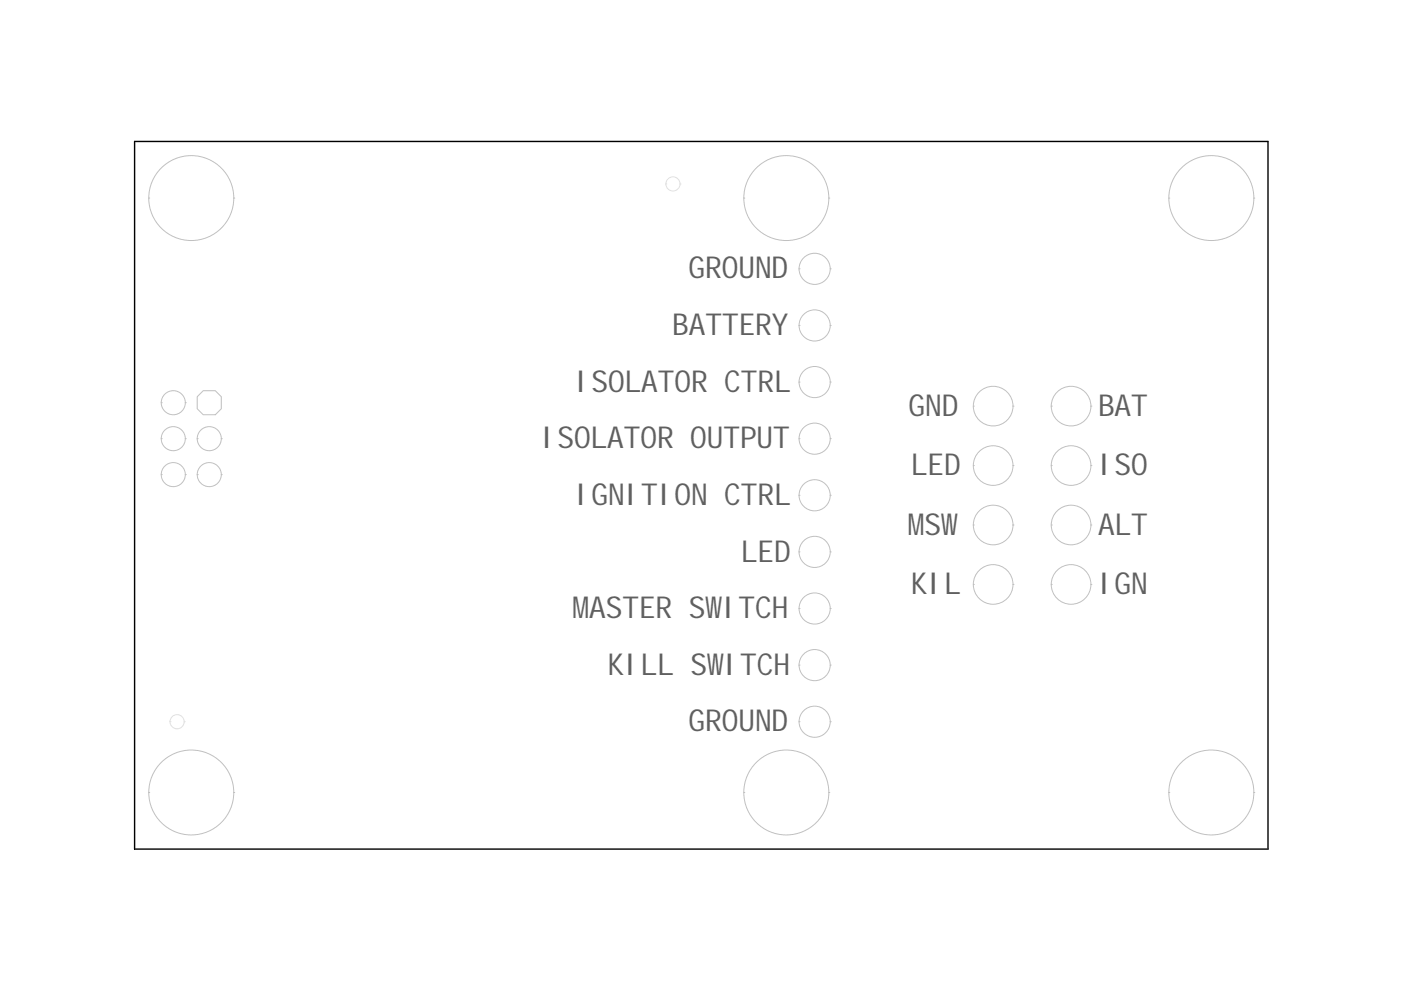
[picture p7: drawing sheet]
<svg xmlns="http://www.w3.org/2000/svg" width="297mm" height="210mm" viewBox="0 0 297 210" stroke-linecap="round" stroke-linejoin="round" font-family="sans-serif">
<defs><g id="words">
<g font-size="6.4" fill="#606060">
<text x="145.7" y="58.9">GROUND</text>
<text x="142.2" y="70.9">BATTERY</text>
<text x="121.6" y="82.9">ISOLATOR CTRL</text>
<text x="192.2" y="88">GND</text>
<text x="232.3" y="88">BAT</text>
<text x="114.4" y="94.9">ISOLATOR OUTPUT</text>
<text x="192.7" y="100.5">LED</text>
<text x="232.3" y="100.6">ISO</text>
<text x="121.6" y="106.8">IGNITION CTRL</text>
<text x="192.1" y="113.1">MSW</text>
<text x="232.3" y="113.1">ALT</text>
<text x="156.8" y="118.8">LED</text>
<text x="192.7" y="125.7">KIL</text>
<text x="232.3" y="125.7">IGN</text>
<text x="121.1" y="130.8">MASTER SWITCH</text>
<text x="128.5" y="142.8">KILL SWITCH</text>
<text x="145.7" y="154.8">GROUND</text>
</g>
</g></defs>
<g fill="none" stroke="#c0c0c0" stroke-width=".21">
<path d="M31.5 41.9h.1M31.5 41.9a9 9 0 0 0 9 9 9 9 0 0 0 9-9M31.5 41.9a9 9 0 0 1 9-9 9 9 0 0 1 9 9M49.5 41.9h.1M157.4 41.9h.1M157.4 41.9a9 9 0 0 0 9 9 9 9 0 0 0 8.9-9M157.4 41.9a9 9 0 0 1 9-9 9 9 0 0 1 8.9 9M169.1 56.9h.1M169.1 56.9a3.3 3.3 0 0 0 3.3 3.3 3.3 3.3 0 0 0 3.2-3.3M169.1 56.9a3.3 3.3 0 0 1 3.3-3.3 3.3 3.3 0 0 1 3.2 3.3M175.3 41.9h.1M175.6 56.9h.1"/>
<path d="M247.3 41.9h.1M247.3 41.9a9 9 0 0 0 9 9 9 9 0 0 0 9-9M247.3 41.9a9 9 0 0 1 9-9 9 9 0 0 1 9 9M265.3 41.9h.1M169.1 68.9h.1M169.1 68.9a3.3 3.3 0 0 0 3.3 3.3 3.3 3.3 0 0 0 3.2-3.3M169.1 68.9a3.3 3.3 0 0 1 3.3-3.3 3.3 3.3 0 0 1 3.2 3.3M175.6 68.9h.1M34.1 92.8h.1M34.1 92.8a2.55 2.55 0 0 0 2.6 2.6 2.55 2.55 0 0 0 2.5-2.6M34.1 92.8a2.55 2.55 0 0 1 2.6-2.5 2.55 2.55 0 0 1 2.5 2.5M34.1 85.2h.1"/>
<path d="M34.1 85.2a2.55 2.55 0 0 0 2.6 2.6 2.55 2.55 0 0 0 2.5-2.6M34.1 85.2a2.55 2.55 0 0 1 2.6-2.5 2.55 2.55 0 0 1 2.5 2.5M39.2 92.8h.1M39.2 85.2h.1M41.7 92.8h.1M41.7 92.8a2.55 2.55 0 0 0 2.6 2.6 2.55 2.55 0 0 0 2.5-2.6M41.7 92.8a2.55 2.55 0 0 1 2.6-2.5 2.55 2.55 0 0 1 2.5 2.5M41.7 83.9l1.3-1.2h2.5l1.3 1.2v2.6l-1.3 1.3h-2.5l-1.3-1.3zM46.8 92.8h.1M169.1 92.8h.1M169.1 92.8a3.3 3.3 0 0 0 3.3 3.3 3.3 3.3 0 0 0 3.2-3.3M169.1 92.8a3.3 3.3 0 0 1 3.3-3.3 3.3 3.3 0 0 1 3.2 3.3"/>
<path d="M169.1 80.8h.1M169.1 80.8a3.3 3.3 0 0 0 3.3 3.3 3.3 3.3 0 0 0 3.2-3.3M169.1 80.8a3.3 3.3 0 0 1 3.3-3.3 3.3 3.3 0 0 1 3.2 3.3M175.6 92.8h.1M175.6 80.8h.1M205.9 98.5h.1M205.9 98.5a4.2 4.2 0 0 0 4.2 4.2 4.2 4.2 0 0 0 4.2-4.2M205.9 98.5a4.2 4.2 0 0 1 4.2-4.2 4.2 4.2 0 0 1 4.2 4.2M205.9 85.9h.1M205.9 85.9a4.2 4.2 0 0 0 4.2 4.2 4.2 4.2 0 0 0 4.2-4.2M205.9 85.9a4.2 4.2 0 0 1 4.2-4.2 4.2 4.2 0 0 1 4.2 4.2M214.3 98.5h.1"/>
<path d="M214.3 85.9h.1M222.4 98.5h.1M222.4 98.5a4.2 4.2 0 0 0 4.2 4.2 4.2 4.2 0 0 0 4.2-4.2M222.4 98.5a4.2 4.2 0 0 1 4.2-4.2 4.2 4.2 0 0 1 4.2 4.2M222.4 85.9h.1M222.4 85.9a4.2 4.2 0 0 0 4.2 4.2 4.2 4.2 0 0 0 4.2-4.2M222.4 85.9a4.2 4.2 0 0 1 4.2-4.2 4.2 4.2 0 0 1 4.2 4.2M230.8 98.5h.1M230.8 85.9h.1M34.1 100.4h.1M34.1 100.4a2.55 2.55 0 0 0 2.6 2.6 2.55 2.55 0 0 0 2.5-2.6M34.1 100.4a2.55 2.55 0 0 1 2.6-2.5 2.55 2.55 0 0 1 2.5 2.5"/>
<path d="M39.2 100.4h.1M41.7 100.4h.1M41.7 100.4a2.55 2.55 0 0 0 2.6 2.6 2.55 2.55 0 0 0 2.5-2.6M41.7 100.4a2.55 2.55 0 0 1 2.6-2.5 2.55 2.55 0 0 1 2.5 2.5M46.8 100.4h.1M169.1 104.8h.1M169.1 104.8a3.3 3.3 0 0 0 3.3 3.3 3.3 3.3 0 0 0 3.2-3.3M169.1 104.8a3.3 3.3 0 0 1 3.3-3.3 3.3 3.3 0 0 1 3.2 3.3M169.1 116.8h.1M169.1 116.8a3.3 3.3 0 0 0 3.3 3.3 3.3 3.3 0 0 0 3.2-3.3M169.1 116.8a3.3 3.3 0 0 1 3.3-3.3 3.3 3.3 0 0 1 3.2 3.3M175.6 104.8h.1"/>
<path d="M175.6 116.8h.1M205.9 111.1h.1M205.9 111.1a4.2 4.2 0 0 0 4.2 4.2 4.2 4.2 0 0 0 4.2-4.2M205.9 111.1a4.2 4.2 0 0 1 4.2-4.2 4.2 4.2 0 0 1 4.2 4.2M214.3 111.1h.1M222.4 111.1h.1M222.4 111.1a4.2 4.2 0 0 0 4.2 4.2 4.2 4.2 0 0 0 4.2-4.2M222.4 111.1a4.2 4.2 0 0 1 4.2-4.2 4.2 4.2 0 0 1 4.2 4.2M230.8 111.1h.1M169.1 128.8h.1M169.1 128.8a3.3 3.3 0 0 0 3.3 3.3 3.3 3.3 0 0 0 3.2-3.3M169.1 128.8a3.3 3.3 0 0 1 3.3-3.3 3.3 3.3 0 0 1 3.2 3.3"/>
<path d="M175.6 128.8h.1M205.9 123.7h.1M205.9 123.7a4.2 4.2 0 0 0 4.2 4.2 4.2 4.2 0 0 0 4.2-4.2M205.9 123.7a4.2 4.2 0 0 1 4.2-4.2 4.2 4.2 0 0 1 4.2 4.2M214.3 123.7h.1M222.4 123.7h.1M222.4 123.7a4.2 4.2 0 0 0 4.2 4.2 4.2 4.2 0 0 0 4.2-4.2M222.4 123.7a4.2 4.2 0 0 1 4.2-4.2 4.2 4.2 0 0 1 4.2 4.2M230.8 123.7h.1M169.1 152.7h.1M169.1 152.7a3.3 3.3 0 0 0 3.3 3.3 3.3 3.3 0 0 0 3.2-3.3M169.1 152.7a3.3 3.3 0 0 1 3.3-3.3 3.3 3.3 0 0 1 3.2 3.3"/>
<path d="M169.1 140.7h.1M169.1 140.7a3.3 3.3 0 0 0 3.3 3.3 3.3 3.3 0 0 0 3.2-3.3M169.1 140.7a3.3 3.3 0 0 1 3.3-3.3 3.3 3.3 0 0 1 3.2 3.3M175.6 152.7h.1M175.6 140.7h.1M31.5 167.7h.1M31.5 167.7a9 9 0 0 0 9 9 9 9 0 0 0 9-9M31.5 167.7a9 9 0 0 1 9-9 9 9 0 0 1 9 9M49.5 167.7h.1M157.4 167.7h.1M157.4 167.7a9 9 0 0 0 9 9 9 9 0 0 0 8.9-9M157.4 167.7a9 9 0 0 1 9-9 9 9 0 0 1 8.9 9"/>
<path d="M175.3 167.7h.1M247.3 167.7h.1M247.3 167.7a9 9 0 0 0 9 9 9 9 0 0 0 9-9M247.3 167.7a9 9 0 0 1 9-9 9 9 0 0 1 9 9M265.3 167.7h.1"/>
</g>
<path d="M140.9 38.9h.1M140.9 38.9a1.5 1.5 0 0 0 1.5 1.5 1.5 1.5 0 0 0 1.5-1.5M140.9 38.9a1.5 1.5 0 0 1 1.5-1.5 1.5 1.5 0 0 1 1.5 1.5M143.9 38.9h.1M36 152.7h.1M36 152.7a1.5 1.5 0 0 0 1.5 1.5 1.5 1.5 0 0 0 1.5-1.5M36 152.7a1.5 1.5 0 0 1 1.5-1.5 1.5 1.5 0 0 1 1.5 1.5M39 152.7h.1" fill="none" stroke="#e0e0e0" stroke-width=".21"/>
<path d="M28.5 29.9h239.8v149.8h-239.8z" fill="none" stroke="#000" stroke-width=".3"/>
<use href="#words"/>
</svg>
